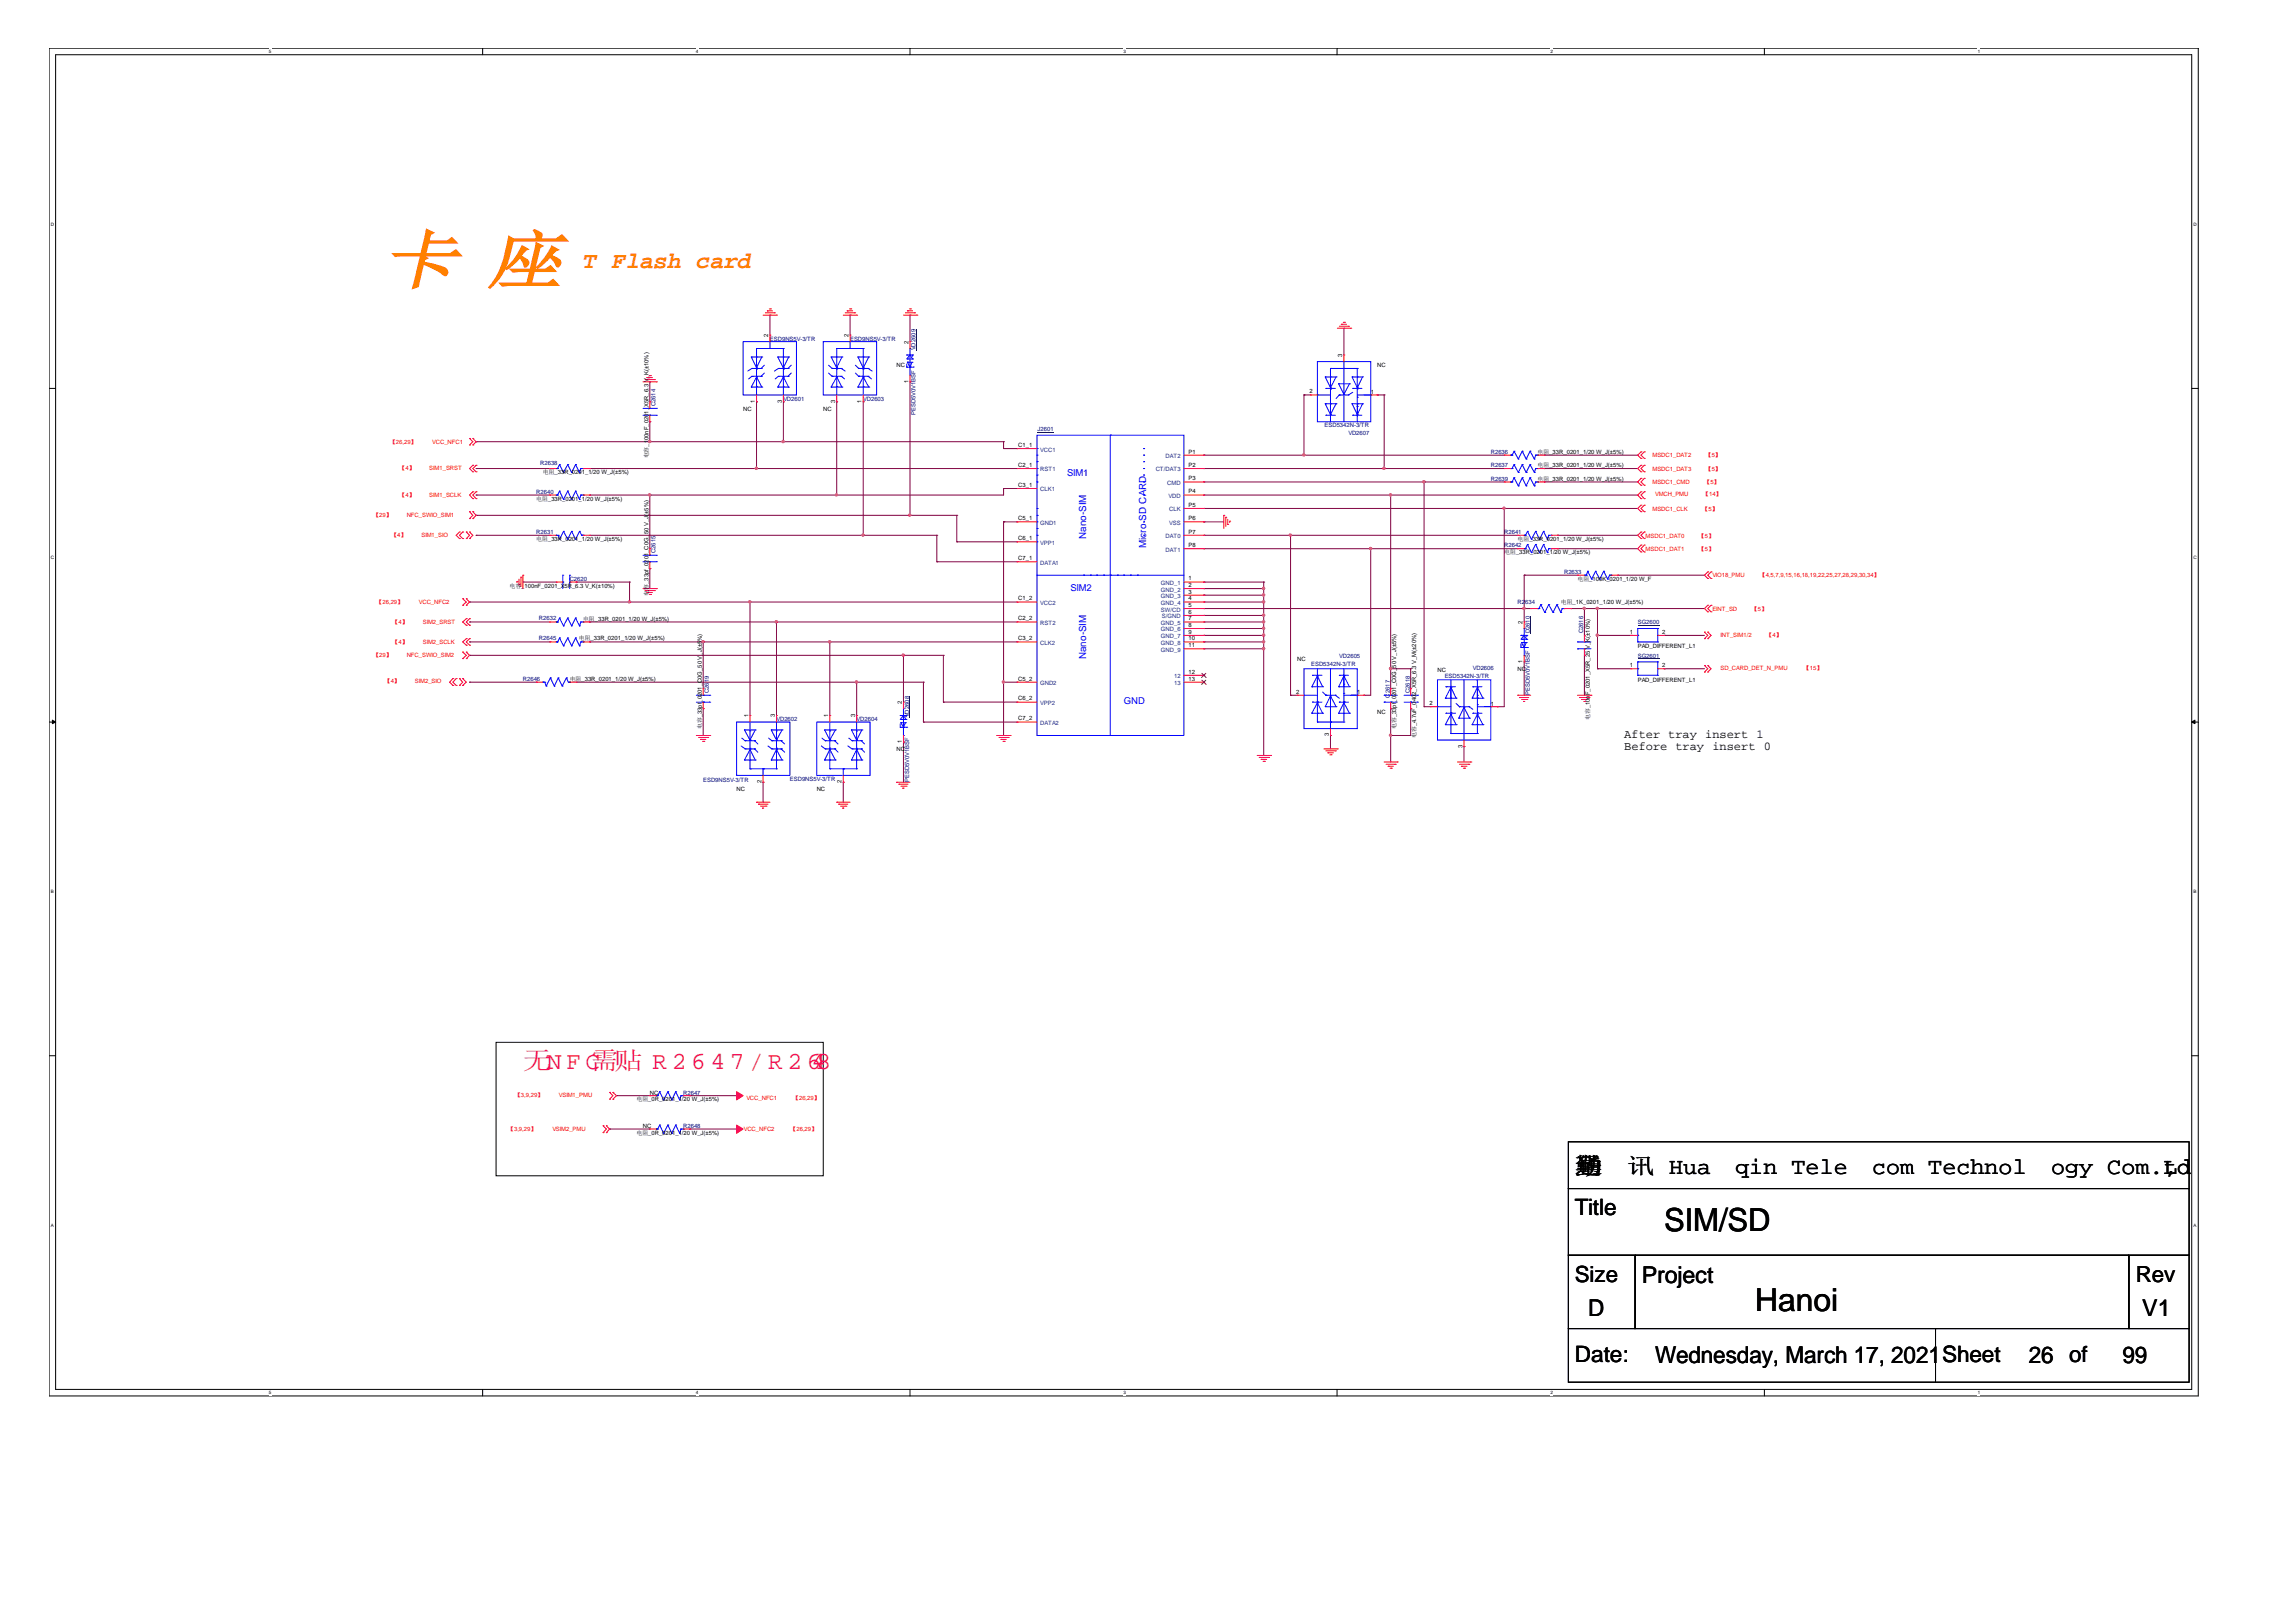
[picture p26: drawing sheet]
<svg xmlns="http://www.w3.org/2000/svg" width="297mm" height="210mm" viewBox="0 0 297 210" stroke-linecap="round" stroke-linejoin="round" font-family="sans-serif">
<defs><g id="words">
<text font-size="8.5" fill="#ff8000" x="49.5" y="36.5">卡 座</text>
<g font-size="4.1">
<text x="215.3" y="159.3">SIM/SD</text>
<text x="227.1" y="169.6">Hanoi</text>
</g>
<g font-size="3.2" fill="#ff0080">
<text x="67.6" y="138.3">无N F C需贴 R 2 6 4 7 / R 2</text>
<text x="104.4" y="138.3">648</text>
</g>
<text font-size="3" fill="#ff8000" x="75.4" y="34.7">T Flash card</text>
<g font-size="3">
<text x="203.8" y="151.9">华</text>
<text x="203.8" y="151.9">勤</text>
<text x="203.8" y="151.9">通</text>
<text x="210.5" y="151.9">讯 Hua</text>
<text x="224.5" y="151.9">qin Tele</text>
<text x="242.2" y="151.9">com Technol</text>
<text x="265.3" y="151.9">ogy Com.,</text>
<text x="265.3" y="151.9">ogy Com.L</text>
<text x="265.3" y="151.9">ogy Com.td</text>
<text x="279.9" y="151.9">,</text>
<text x="279.9" y="151.9">L</text>
<text x="279.9" y="151.9">td</text>
<text x="212.4" y="166">Project</text>
<text x="205.5" y="170.3">D</text>
<text x="277.2" y="170.3">V1</text>
<text x="214.1" y="176.4">Wednesday, March 17, 2021</text>
<text x="262.5" y="176.4">26 of</text>
<text x="274.6" y="176.4">99</text>
</g>
<g font-size="2.9">
<text x="203.8" y="157.3">Title</text>
<text x="203.8" y="165.9">Size</text>
<text x="276.3" y="165.9">Rev</text>
<text x="203.8" y="176.3">Date:</text>
<text x="251.2" y="176.3">Sheet</text>
</g>
<g font-size="1.6">
<text x="210.1" y="95.5">After tray insert 1</text>
<text x="210.1" y="97.1">Before tray insert 0</text>
</g>
<g font-size="1.3" fill="#00f">
<text x="140.5" y="69.8" transform="rotate(-90 140.5 69.8)">Nano-SIM</text>
<text x="148.3" y="70.9" transform="rotate(-90 148.3 70.9)">Micro SD CARD</text>
<text x="140.5" y="85.3" transform="rotate(-90 140.5 85.3)">Nano-SIM</text>
</g>
<g font-size="1.2" fill="#00f">
<text x="138" y="61.6">SIM1</text>
<text x="138.5" y="76.5">SIM2</text>
<text x="145.4" y="91.1">GND</text>
</g>
<g font-size=".8">
<text x="99.4" y="43.6" transform="rotate(-90 99.4 43.6)">2</text>
<text x="109.8" y="43.6" transform="rotate(-90 109.8 43.6)">2</text>
<text x="116" y="47.5">NC</text>
<text x="117.5" y="44.5" transform="rotate(-90 117.5 44.5)">2</text>
<text x="173.7" y="46.2" transform="rotate(-90 173.7 46.2)">3</text>
<text x="178.2" y="47.5">NC</text>
<text x="96.1" y="53.1">NC</text>
<text x="97.7" y="52.1" transform="rotate(-90 97.7 52.1)">1</text>
<text x="101.1" y="52.1" transform="rotate(-90 101.1 52.1)">3</text>
<text x="106.5" y="53.1">NC</text>
<text x="108" y="52.1" transform="rotate(-90 108 52.1)">3</text>
<text x="111.5" y="52.1" transform="rotate(-90 111.5 52.1)">1</text>
<text x="117.5" y="49.5" transform="rotate(-90 117.5 49.5)">1</text>
<text x="169.4" y="50.9">2</text>
<text x="177.3" y="51">1</text>
<text x="83.9" y="59.3" transform="rotate(-90 83.9 59.3)">电容_100nF_0201_X5R_6.3 V_K(±10%)</text>
<text x="131.7" y="57.8">C1_1</text>
<text x="153.8" y="58.7">P1</text>
<text x="198.9" y="58.8">电阻_33R_0201_1/20 W_J(±5%)</text>
<text x="69.4" y="64.8">电阻_33R_0201_1/20 W_J(±5%)</text>
<text x="70.2" y="61.4">电阻_33R_0201_1/20 W_J(±5%)</text>
<text x="131.7" y="63">C3_1</text>
<text x="131.7" y="60.4">C2_1</text>
<text x="153.8" y="60.4">P2</text>
<text x="153.8" y="62.2">P3</text>
<text x="153.8" y="63.9">P4</text>
<text x="153.8" y="65.6">P5</text>
<text x="198.9" y="60.5">电阻_33R_0201_1/20 W_J(±5%)</text>
<text x="198.9" y="62.2">电阻_33R_0201_1/20 W_J(±5%)</text>
<text x="69.4" y="70">电阻_33R_0201_1/20 W_J(±5%)</text>
<text x="83.9" y="66.5" transform="rotate(-90 83.9 66.5)">±5%)</text>
<text x="131.7" y="67.3">C5_1</text>
<text x="131.7" y="69.9">C6_1</text>
<text x="153.8" y="67.3">P6</text>
<text x="153.8" y="69.1">P7</text>
<text x="153.8" y="70.8">P8</text>
<text x="194.6" y="71.7">电阻_33R_0201_1/20 W_J(±5%)</text>
<text x="196.3" y="70">电阻_33R_0201_1/20 W_J(±5%)</text>
<text x="65.9" y="76">电容_100nF_0201_X5R_6.3 V_K(±10%)</text>
<text x="83.9" y="77.1" transform="rotate(-90 83.9 77.1)">电容_33pf_0201_C0G_50 V_J(</text>
<text x="131.7" y="72.5">C7_1</text>
<text x="131.7" y="77.7">C1_2</text>
<text x="153.8" y="75.1">1</text>
<text x="153.8" y="76">2</text>
<text x="153.8" y="76.8">3</text>
<text x="153.8" y="77.7">4</text>
<text x="204.1" y="75.2">电阻_100K_0201_1/20 W_F</text>
<text x="74.9" y="82.8">电阻_33R_0201_1/20 W_J(±5%)</text>
<text x="75.4" y="80.4">电阻_33R_0201_1/20 W_J(±5%)</text>
<text x="131.7" y="82.9">C3_2</text>
<text x="131.7" y="80.3">C2_2</text>
<text x="153.8" y="78.5">5</text>
<text x="153.8" y="79.4">6</text>
<text x="153.8" y="80.3">7</text>
<text x="153.8" y="81.1">8</text>
<text x="153.8" y="82">9</text>
<text x="153.8" y="82.9">10</text>
<text x="153.8" y="83.7">11</text>
<text x="197" y="80.7" transform="rotate(-90 197 80.7)">2</text>
<text x="201.9" y="78.2">电阻_1K_0201_1/20 W_J(±5%)</text>
<text x="210.9" y="82">1</text>
<text x="211.9" y="83.9">PAD_DIFFERENT_L1</text>
<text x="215.1" y="82">2</text>
<text x="73.7" y="88.1">电阻_33R_0201_1/20 W_J(±5%)</text>
<text x="131.7" y="88.1">C5_2</text>
<text x="153.8" y="87.2">12</text>
<text x="153.8" y="88.1">13</text>
<text x="167.7" y="89.8">2</text>
<text x="167.8" y="85.5">NC</text>
<text x="175.6" y="89.8">1</text>
<text x="186" y="87">NC</text>
<text x="196.3" y="86.8">NC</text>
<text x="197" y="85.8" transform="rotate(-90 197 85.8)">1</text>
<text x="210.9" y="86.3">1</text>
<text x="211.9" y="88.2">PAD_DIFFERENT_L1</text>
<text x="215.1" y="86.3">2</text>
<text x="90.8" y="94.4" transform="rotate(-90 90.8 94.4)">电容_33pf_0201_C0G_50 V_J(±5%)</text>
<text x="96.8" y="92.9" transform="rotate(-90 96.8 92.9)">1</text>
<text x="100.2" y="92.9" transform="rotate(-90 100.2 92.9)">3</text>
<text x="107.1" y="92.9" transform="rotate(-90 107.1 92.9)">1</text>
<text x="110.6" y="92.9" transform="rotate(-90 110.6 92.9)">3</text>
<text x="116.7" y="91.1" transform="rotate(-90 116.7 91.1)">2</text>
<text x="131.7" y="93.2">C7_2</text>
<text x="131.7" y="90.6">C6_2</text>
<text x="171.9" y="95.3" transform="rotate(-90 171.9 95.3)">3</text>
<text x="178.2" y="92.4">NC</text>
<text x="180.6" y="94.4" transform="rotate(-90 180.6 94.4)">电容_33pf_0201_C0G_50 V_J(±5%)</text>
<text x="183.2" y="95.5" transform="rotate(-90 183.2 95.5)">电容_4.7uF_0402_X5R_6.3 V_M(±20%)</text>
<text x="185" y="91.2">2</text>
<text x="192.9" y="91.3">1</text>
<text x="205.7" y="93.2" transform="rotate(-90 205.7 93.2)">电容_10nF_0201_X5R_25 V_K(±10%)</text>
<text x="98.5" y="101.4" transform="rotate(-90 98.5 101.4)">2</text>
<text x="108.9" y="101.4" transform="rotate(-90 108.9 101.4)">2</text>
<text x="116" y="97.2">NC</text>
<text x="116.7" y="96.2" transform="rotate(-90 116.7 96.2)">1</text>
<text x="189.2" y="96.8" transform="rotate(-90 189.2 96.8)">3</text>
<text x="95.3" y="102.4">NC</text>
<text x="105.7" y="102.4">NC</text>
<text x="82.3" y="142.5">电阻_0R_0201_1/20 W_J(±5%)</text>
<text x="84.1" y="141.7">NC</text>
<text x="82.3" y="146.8">电阻_0R_0201_1/20 W_J(±5%)</text>
<text x="83.2" y="146">NC</text>
</g>
<g font-size=".8" fill="#000080">
<text x="99.6" y="44.1">ESD9NS5V-3/TR</text>
<text x="110" y="44.1">ESD9NS5V-3/TR</text>
<text x="118.4" y="45.4" transform="rotate(-90 118.4 45.4)">VD2609</text>
<text x="84.8" y="52.6" transform="rotate(-90 84.8 52.6)">C2614</text>
<text x="101.3" y="51.8">VD2601</text>
<text x="111.7" y="51.8">VD2603</text>
<text x="118.4" y="53.7" transform="rotate(-90 118.4 53.7)">PESD5V0V1BSF</text>
<text x="134.2" y="55.8">J2601</text>
<text x="171.4" y="55.3">ESD5342N-3/TR</text>
<text x="174.5" y="56.3">VD2607</text>
<text x="192.9" y="58.8">R2636</text>
<text x="69.4" y="63.9">R2640</text>
<text x="69.9" y="60.1">R2638</text>
<text x="192.9" y="60.5">R2637</text>
<text x="192.9" y="62.2">R2639</text>
<text x="69.4" y="69.1">R2631</text>
<text x="84.8" y="71.6" transform="rotate(-90 84.8 71.6)">C2615</text>
<text x="194.6" y="70.8">R2642</text>
<text x="194.6" y="69.1">R2641</text>
<text x="73.7" y="75.2">C2620</text>
<text x="202.4" y="74.3">R2633</text>
<text x="69.7" y="82.8">R2645</text>
<text x="69.7" y="80.2">R2632</text>
<text x="196.3" y="78.2">R2634</text>
<text x="197.9" y="82" transform="rotate(-90 197.9 82)">D2610</text>
<text x="204.8" y="82" transform="rotate(-90 204.8 82)">C2616</text>
<text x="211.9" y="80.8">SG2600</text>
<text x="67.6" y="88.1">R2646</text>
<text x="91.7" y="89.7" transform="rotate(-90 91.7 89.7)">C2619</text>
<text x="169.6" y="86.2">ESD5342N-3/TR</text>
<text x="173.3" y="85.2">VD2605</text>
<text x="182.4" y="89.7" transform="rotate(-90 182.4 89.7)">C2618</text>
<text x="186.9" y="87.7">ESD5342N-3/TR</text>
<text x="190.5" y="86.7">VD2606</text>
<text x="197.9" y="90" transform="rotate(-90 197.9 90)">PESD5V0V1BSF</text>
<text x="211.9" y="85.1">SG2601</text>
<text x="100.5" y="93.3">VD2602</text>
<text x="110.8" y="93.3">VD2604</text>
<text x="117.6" y="92.9" transform="rotate(-90 117.6 92.9)">VD2608</text>
<text x="179.8" y="90.3" transform="rotate(-90 179.8 90.3)">C2617</text>
<text x="91" y="101.2">ESD9NS5V-3/TR</text>
<text x="102.2" y="101.1">ESD9NS5V-3/TR</text>
<text x="117.6" y="101.2" transform="rotate(-90 117.6 101.2)">PESD5V0V1BSF</text>
<text x="88.4" y="141.7">R2647</text>
<text x="88.4" y="146">R2648</text>
</g>
<g font-size=".8" fill="#f00">
<text x="50.5" y="57.5">【26,29】</text>
<text x="55.9" y="57.5">VCC_NFC1</text>
<text x="213.8" y="59.2">MSDC1_DAT2</text>
<text x="220.7" y="59.2">【5】</text>
<text x="51.7" y="64.3">【4】</text>
<text x="51.7" y="60.8">【4】</text>
<text x="55.5" y="64.3">SIM1_SCLK</text>
<text x="55.5" y="60.8">SIM1_SRST</text>
<text x="213.8" y="60.9">MSDC1_DAT3</text>
<text x="213.8" y="62.6">MSDC1_CMD</text>
<text x="214.1" y="64.2">VMCH_PMU</text>
<text x="220.3" y="64.2">【14】</text>
<text x="220.5" y="62.6">【5】</text>
<text x="220.7" y="60.9">【5】</text>
<text x="48.3" y="66.9">【29】</text>
<text x="50.6" y="69.5">【4】</text>
<text x="52.6" y="66.9">NFC_SWIO_SIM1</text>
<text x="54.5" y="69.5">SIM1_SIO</text>
<text x="212.9" y="69.6">MSDC1_DAT0</text>
<text x="212.9" y="71.3">MSDC1_DAT1</text>
<text x="213.8" y="66.1">MSDC1_CLK</text>
<text x="219.8" y="69.6">【5】</text>
<text x="219.8" y="71.3">【5】</text>
<text x="220.3" y="66.1">【5】</text>
<text x="221.5" y="74.7">VIO18_PMU</text>
<text x="227.7" y="74.7">【4,5,7,9,15,16,18,19,22,25,27,28,29,30,34】</text>
<text x="48.7" y="78.2">【26,29】</text>
<text x="50.8" y="80.7">【4】</text>
<text x="50.8" y="83.3">【4】</text>
<text x="54.2" y="78.2">VCC_NFC2</text>
<text x="54.7" y="80.7">SIM2_SRST</text>
<text x="54.7" y="83.3">SIM2_SCLK</text>
<text x="221.5" y="79.1">EINT_SD</text>
<text x="222.6" y="82.4">INT_SIM1/2</text>
<text x="226.7" y="79.1">【5】</text>
<text x="228.6" y="82.4">【4】</text>
<text x="48.3" y="85">【29】</text>
<text x="49.8" y="88.4">【4】</text>
<text x="52.6" y="85">NFC_SWIO_SIM2</text>
<text x="53.7" y="88.4">SIM2_SIO</text>
<text x="222.6" y="86.8">SD_CARD_DET_N_PMU</text>
<text x="233.4" y="86.8">【15】</text>
<text x="66.6" y="141.9">【3,9,29】</text>
<text x="72.3" y="141.9">VSIM1_PMU</text>
<text x="96.6" y="142.3">VCC_NFC1</text>
<text x="102.6" y="142.3">【26,29】</text>
<text x="65.7" y="146.4">【3,9,29】</text>
<text x="71.5" y="146.4">VSIM2_PMU</text>
<text x="96.2" y="146.4">VCC_NFC2</text>
<text x="102.3" y="146.4">【26,29】</text>
</g>
<g font-size=".8" fill="#004080">
<text x="134.6" y="58.4">VCC1</text>
<text x="150.8" y="59.3">DAT2</text>
<text x="134.6" y="61">RST1</text>
<text x="134.6" y="63.6">CLK1</text>
<text x="149.5" y="61">CT/DAT3</text>
<text x="151" y="62.8">CMD</text>
<text x="151.2" y="64.4">VDD</text>
<text x="134.6" y="67.9">GND1</text>
<text x="134.6" y="70.5">VPP1</text>
<text x="150.8" y="69.7">DAT0</text>
<text x="150.8" y="71.4">DAT1</text>
<text x="151.3" y="66.2">CLK</text>
<text x="151.3" y="67.9">VSS</text>
<text x="134.6" y="73.1">DATA1</text>
<text x="150.2" y="75.7">GND_1</text>
<text x="150.2" y="76.6">GND_2</text>
<text x="150.2" y="77.4">GND_3</text>
<text x="134.6" y="78.3">VCC2</text>
<text x="134.6" y="80.9">RST2</text>
<text x="134.6" y="83.5">CLK2</text>
<text x="150.2" y="78.3">GND_4</text>
<text x="150.2" y="79.1">SW/CD</text>
<text x="150.2" y="80.9">GND_5</text>
<text x="150.2" y="81.7">GND_6</text>
<text x="150.2" y="82.6">GND_7</text>
<text x="150.2" y="83.5">GND_8</text>
<text x="150.3" y="80">S/GND</text>
<text x="134.6" y="88.7">GND2</text>
<text x="150.2" y="84.3">GND_9</text>
<text x="151.9" y="87.8">12</text>
<text x="151.9" y="88.7">13</text>
<text x="134.6" y="91.2">VPP2</text>
<text x="134.6" y="93.8">DATA2</text>
</g>
<g font-size=".6">
<text x="34.8" y="6.9">5</text>
<text x="90" y="6.9">4</text>
<text x="145.3" y="6.9">3</text>
<text x="200.6" y="6.9">2</text>
<text x="255.9" y="6.9">1</text>
<text x="6.6" y="29.2">D</text>
<text x="283.8" y="29.2">D</text>
<text x="6.6" y="72.4">C</text>
<text x="283.8" y="72.4">C</text>
<text x="6.6" y="115.6">B</text>
<text x="283.8" y="115.6">B</text>
<text x="6.6" y="158.8">A</text>
<text x="283.8" y="158.8">A</text>
<text x="34.8" y="180.4">5</text>
<text x="90" y="180.4">4</text>
<text x="145.3" y="180.4">3</text>
<text x="200.6" y="180.4">2</text>
<text x="255.9" y="180.4">1</text>
</g>
</g></defs>
<path d="M6.3 6.2h278.1v174.4l-278 .1zM7.2 7.1h276.3v172.7h-276.3z" fill="none" stroke="#000" stroke-width=".13"/>
<g fill="#fff">
<path d="M34.8 6.3h.3v.7h-.3z"/>
<path d="M34.8 179.9h.3v.7h-.3z"/>
</g>
<path d="M62.4 6.2v.9M62.4 179.8v.9" fill="none" stroke="#000" stroke-width=".13"/>
<g fill="#fff">
<path d="M90 6.3h.3v.7h-.3z"/>
<path d="M90 179.9h.3v.7h-.3z"/>
</g>
<path d="M117.7 6.2v.9M117.7 179.8v.9" fill="none" stroke="#000" stroke-width=".13"/>
<g fill="#fff">
<path d="M145.3 6.3h.3v.7h-.3z"/>
<path d="M145.3 179.9h.3v.7h-.3z"/>
</g>
<path d="M173 6.2v.9M173 179.8v.9" fill="none" stroke="#000" stroke-width=".13"/>
<g fill="#fff">
<path d="M200.6 6.3h.3v.7h-.3z"/>
<path d="M200.6 179.9h.3v.7h-.3z"/>
</g>
<path d="M228.3 6.2v.9M228.3 179.8v.9" fill="none" stroke="#000" stroke-width=".13"/>
<g fill="#fff">
<path d="M255.9 6.3h.3v.7h-.3z"/>
<path d="M255.9 179.9h.3v.7h-.3z"/>
<path d="M6.6 28.7h.3v.7h-.3z"/>
<path d="M283.8 28.7h.3v.7h-.3z"/>
<path d="M6.6 71.9h.3v.6h-.3z"/>
<path d="M283.8 71.9h.3v.6h-.3z"/>
</g>
<path d="M6.4 50.3h.8M283.6 50.3h.8" fill="none" stroke="#000" stroke-width=".13"/>
<g fill="#fff">
<path d="M6.6 115h.3v.7h-.3z"/>
<path d="M283.8 115h.3v.7h-.3z"/>
</g>
<path d="M6.4 93.4h.8M283.6 93.4h.8" fill="none" stroke="#000" stroke-width=".13"/>
<g fill="#000" stroke="#000" stroke-width=".13">
<path d="M6.8 93.2l.4 .2-.4 .3z" fill-rule="evenodd"/>
<path d="M283.5 93.4l.5-.2v.5z" fill-rule="evenodd"/>
</g>
<g fill="#fff">
<path d="M6.6 158.2h.3v.7h-.3z"/>
<path d="M283.8 158.2h.3v.7h-.3z"/>
</g>
<path d="M6.4 136.6h.8M64.2 134.9h42.3v17.3h-42.3zM283.6 136.6h.8M202.9 153.8h80.3v8.6h-80.3zM202.9 147.8h80.3v6h-80.3zM202.9 162.4h8.6v9.5h-8.6zM202.9 171.9h47.5v7h-47.5zM211.5 162.4h63.9v9.5h-63.9zM250.4 171.9h32.8v7h-32.8zM275.4 162.4h7.8v9.5h-7.8z" fill="none" stroke="#000" stroke-width=".13"/>
<g fill="none" stroke="#800040" stroke-width=".13">
<path d="M61.6 57.2h.1M61.6 57.2h68.2M84.1 49.4h.1M84.1 54.6h.1M84.1 57.2h.1M84.1 49.4v2.6M84.1 54.6v2.6M97.9 52h.1M97.9 52v8.6M99.6 40.8h.1M99.6 40.8v2.6M101.3 52h.1"/>
<path d="M101.3 57.2h.1M101.3 52v5.2M108.2 52h.1M108.2 52v12.1M110 40.8h.1M110 40.8v2.6M111.7 52h.1M111.7 52v17.3M117.7 40.8h.1M117.7 49.4h.1M117.7 40.8v3.4M117.7 49.4v17.3"/>
<path d="M129.8 57.2h.1M129.8 57.2v.9h1.8M131.6 58.1h.1M155.7 58.9h.1M155.7 58.9h38.9M168.7 51.1h.1M168.7 58.9h.1M168.7 51.1v7.8M168.7 51.1h.8M173.9 42.5h.1M173.9 42.5v3.4M178.2 51.1h.1"/>
<path d="M178.2 51.1h.9M179.1 51.1h.1M179.1 51.1v9.5M199.8 58.9h12.1M199.8 58.9h.1M60.7 77.9h.1M60.7 77.9h70.9M61.6 60.6h.1M61.6 64.1h.1M61.6 66.7h.1M61.6 69.3h.1M61.6 60.6h9.5"/>
<path d="M61.6 64.1h9.5M61.6 69.3h9.5M61.6 66.7h62.2M67.6 75.3h.1M67.6 75.3h4.4M74.5 75.3h6.9M74.5 75.3h.1M76.3 60.6h.1M76.3 64.1h.1M76.3 69.3h44.9M76.3 60.6h55.3M81.4 77.9h.1"/>
<path d="M81.4 75.3h.1M81.4 75.3v2.6M84.1 64.1h.1M84.1 73.6h.1M84.1 64.1v6.9M84.1 73.6v2.6M97 77.9h.1M97 77.9v14.7M97.9 60.6h.1M108.2 64.1h.1M111.7 69.3h.1M117.7 66.7h.1"/>
<path d="M121.2 69.3h.1M121.2 72.7h.1M121.2 69.3v3.4M121.2 72.7h10.4M123.8 70.1h7.8M123.8 66.7h.1M123.8 70.1h.1M123.8 66.7v3.4M129.8 67.5h1.8M129.8 67.5h.1M129.8 63.2h.1M129.8 63.2v.9h-53.5"/>
<path d="M129.8 67.5v27.7M129.8 63.2h1.8M131.6 63.2h.1M155.7 67.5h2.6M155.7 62.4h38.9M155.7 60.6h38.9M155.7 64.1h56.2M155.7 75.3h7.8M155.7 76.2h7.8M155.7 77h7.8M155.7 77.9h7.8M155.7 79.6h7.8"/>
<path d="M155.7 60.6h.1M155.7 62.4h.1M155.7 64.1h.1M155.7 65.8h.1M155.7 67.5h.1M155.7 69.3h.1M155.7 71h.1M155.7 78.8h.1M155.7 75.3h.1M155.7 76.2h.1M155.7 77h.1M155.7 77.9h.1"/>
<path d="M155.7 79.6h.1M155.7 65.8h56.2M155.7 78.8h42.3M155.7 71h40.6M155.7 69.3h40.6M163.5 75.3h.1M163.5 76.2h.1M163.5 77h.1M163.5 77.9h.1M163.5 79.6h.1M163.5 75.3v22.5M167 69.3h.1"/>
<path d="M167 69.3v20.7M177.3 71h.1M177.3 71v19h-.9M179.1 60.6h.1M179.9 64.1h.1M179.9 64.1v25M184.2 62.4h.1M184.2 62.4v29.1M194.6 65.8h.1M194.6 65.8v25.7h-.9M197.2 74.4h6.9M197.2 74.4h.1"/>
<path d="M197.2 78.8h.1M197.2 74.4v6.1M199.8 60.6h12.1M199.8 62.4h12.1M199.8 60.6h.1M199.8 62.4h.1M201.5 69.3h.1M201.5 71h.1M201.5 69.3h10.4M201.5 71h10.4M203.2 78.8h17.3M203.2 78.8h.1"/>
<path d="M205 78.8h.1M205 78.8v3.4M206.7 78.8h.1M206.7 78.8v7.7M209.3 74.4h.1M209.3 74.4h11.2M60.7 88.3h8.7M60.7 80.5h.1M60.7 83.1h.1M60.7 84.8h.1M60.7 88.3h.1M60.7 84.8h61.3"/>
<path d="M60.8 80.5h10.3M60.8 83.1h10.3M74.5 88.3h45M76.3 80.5h.1M76.3 83.1h.1M76.3 83.1h55.3M76.3 80.5h55.3M91 83.1h.1M91 91.7h.1M91 83.1v6M91 91.7v3.5M100.5 80.5h.1"/>
<path d="M100.5 80.5v12.1M107.4 83.1h.1M107.4 83.1v9.5M110.8 88.3h.1M110.8 88.3v4.3M116.9 96h.1M116.9 84.8h.1M116.9 84.8v6.1M116.9 96v5.2M119.5 93.4h12.1M119.5 88.3h.1M119.5 93.4h.1"/>
<path d="M119.5 88.3v5.1M122 90.9h9.6M122 84.8h.1M122 90.9h.1M122 84.8v6.1M129.8 88.3h1.8M129.8 88.3h.1M155.7 82.2h7.8M155.7 80.5h7.8M155.7 81.3h7.8M155.7 83.1h7.8M155.7 84h7.8"/>
<path d="M155.7 80.5h.1M155.7 81.3h.1M155.7 82.2h.1M155.7 83.1h.1M155.7 84h.1M163.5 80.5h.1M163.5 81.3h.1M163.5 82.2h.1M163.5 83.1h.1M163.5 84h.1M167 90h.1M167 90h.8"/>
<path d="M172.1 95.2h.1M172.1 95.2v1.7M176.4 90h.1M179.9 86.5h.1M179.9 91.7h.1M179.9 95.2h.1M179.9 91.7v6.9M179.9 86.5h2.6M182.5 86.5h.1M182.5 91.7h.1M182.5 86.5v2.6M182.5 91.7v3.5h-2.6"/>
<path d="M184.2 91.5h.1M184.2 91.5h.9M189.4 96.6h.1M189.4 96.6v2M193.7 91.5h.1M197.2 85.7h.1M197.2 85.7v4.3M205 84.8h.1M205 84.8v5.2M206.7 82.2h4.3M206.7 86.5h4.3M206.7 82.2h.1"/>
<path d="M206.7 86.5h.1M215.3 82.2h.1M215.3 86.5h.1M215.3 82.2h5.2M215.3 86.5h5.2M98.7 101.2h.1M98.7 101.2v2.6M109.1 101.2h.1M109.1 101.2v2.6M78.9 146.1h.1M78.9 146.1h5.2M79.8 141.8h.1"/>
<path d="M79.8 141.8h4.3M89.2 141.8h6.1M89.2 146.1h6.1M89.2 141.8h.1M89.2 146.1h.1"/>
</g>
<g fill="#f0f" stroke="#f0f" stroke-width=".13">
<path d="M168.6 58.8h.2v.2h-.2z" fill-rule="evenodd"/>
<path d="M178.9 60.5h.2v.2h-.2z" fill-rule="evenodd"/>
<path d="M184.1 62.2h.2v.2h-.2z" fill-rule="evenodd"/>
<path d="M179.8 63.9h.2v.2h-.2z" fill-rule="evenodd"/>
<path d="M194.5 65.7h.2v.2h-.2z" fill-rule="evenodd"/>
<path d="M166.8 69.1h.2v.2h-.2z" fill-rule="evenodd"/>
<path d="M177.2 70.9h.2v.2h-.2z" fill-rule="evenodd"/>
<path d="M163.4 76h.2v.2h-.2z" fill-rule="evenodd"/>
<path d="M204.8 78.6h.3v.2h-.3z" fill-rule="evenodd"/>
<path d="M206.5 78.6h.2v.2h-.2z" fill-rule="evenodd"/>
<path d="M206.5 82.1h.2v.2h-.2z" fill-rule="evenodd"/>
<path d="M179.8 86.4h.2v.2h-.2z" fill-rule="evenodd"/>
<path d="M179.8 95h.2v.3h-.2z" fill-rule="evenodd"/>
<path d="M197.1 78.6h.2v.2h-.2z" fill-rule="evenodd"/>
<path d="M163.4 77.8h.2v.2h-.2z" fill-rule="evenodd"/>
<path d="M163.4 76.9h.2v.2h-.2z" fill-rule="evenodd"/>
<path d="M163.4 79.5h.2v.2h-.2z" fill-rule="evenodd"/>
<path d="M163.4 81.2h.2v.2h-.2z" fill-rule="evenodd"/>
<path d="M163.4 80.4h.2v.2h-.2z" fill-rule="evenodd"/>
<path d="M163.4 82.1h.2v.2h-.2z" fill-rule="evenodd"/>
<path d="M163.4 82.9h.2v.2h-.2z" fill-rule="evenodd"/>
<path d="M163.4 83.8h.2v.2h-.2z" fill-rule="evenodd"/>
<path d="M129.7 88.1h.2v.3h-.2z" fill-rule="evenodd"/>
<path d="M81.3 77.8h.2v.2h-.2z" fill-rule="evenodd"/>
<path d="M100.3 80.4h.2v.2h-.2z" fill-rule="evenodd"/>
<path d="M90.8 82.9h.2v.2h-.2z" fill-rule="evenodd"/>
<path d="M107.2 82.9h.2v.2h-.2z" fill-rule="evenodd"/>
<path d="M116.7 84.7h.3v.2h-.3z" fill-rule="evenodd"/>
<path d="M110.7 88.1h.2v.3h-.2z" fill-rule="evenodd"/>
<path d="M96.9 77.8h.2v.2h-.2z" fill-rule="evenodd"/>
<path d="M117.6 66.6h.2v.2h-.2z" fill-rule="evenodd"/>
<path d="M83.9 57h.2v.2h-.2z" fill-rule="evenodd"/>
<path d="M101.2 57h.2v.2h-.2z" fill-rule="evenodd"/>
<path d="M97.7 60.5h.2v.2h-.2z" fill-rule="evenodd"/>
<path d="M83.9 63.9h.2v.2h-.2z" fill-rule="evenodd"/>
<path d="M108.1 63.9h.2v.2h-.2z" fill-rule="evenodd"/>
<path d="M111.5 69.1h.2v.2h-.2z" fill-rule="evenodd"/>
<path d="M168.6 58.8h.2v.2h-.2z" fill-rule="evenodd"/>
<path d="M178.9 60.5h.2v.2h-.2z" fill-rule="evenodd"/>
<path d="M184.1 62.2h.2v.2h-.2z" fill-rule="evenodd"/>
<path d="M179.8 63.9h.2v.2h-.2z" fill-rule="evenodd"/>
<path d="M194.5 65.7h.2v.2h-.2z" fill-rule="evenodd"/>
<path d="M166.8 69.1h.2v.2h-.2z" fill-rule="evenodd"/>
<path d="M177.2 70.9h.2v.2h-.2z" fill-rule="evenodd"/>
<path d="M163.4 76h.2v.2h-.2z" fill-rule="evenodd"/>
<path d="M204.8 78.6h.3v.2h-.3z" fill-rule="evenodd"/>
<path d="M206.5 78.6h.2v.2h-.2z" fill-rule="evenodd"/>
<path d="M206.5 82.1h.2v.2h-.2z" fill-rule="evenodd"/>
<path d="M179.8 86.4h.2v.2h-.2z" fill-rule="evenodd"/>
<path d="M179.8 95h.2v.3h-.2z" fill-rule="evenodd"/>
<path d="M197.1 78.6h.2v.2h-.2z" fill-rule="evenodd"/>
<path d="M163.4 77.8h.2v.2h-.2z" fill-rule="evenodd"/>
<path d="M163.4 76.9h.2v.2h-.2z" fill-rule="evenodd"/>
<path d="M163.4 79.5h.2v.2h-.2z" fill-rule="evenodd"/>
<path d="M163.4 81.2h.2v.2h-.2z" fill-rule="evenodd"/>
<path d="M163.4 80.4h.2v.2h-.2z" fill-rule="evenodd"/>
<path d="M163.4 82.1h.2v.2h-.2z" fill-rule="evenodd"/>
<path d="M163.4 82.9h.2v.2h-.2z" fill-rule="evenodd"/>
<path d="M163.4 83.8h.2v.2h-.2z" fill-rule="evenodd"/>
<path d="M129.7 88.1h.2v.3h-.2z" fill-rule="evenodd"/>
<path d="M81.3 77.8h.2v.2h-.2z" fill-rule="evenodd"/>
<path d="M100.3 80.4h.2v.2h-.2z" fill-rule="evenodd"/>
<path d="M90.8 82.9h.2v.2h-.2z" fill-rule="evenodd"/>
<path d="M107.2 82.9h.2v.2h-.2z" fill-rule="evenodd"/>
<path d="M116.7 84.7h.3v.2h-.3z" fill-rule="evenodd"/>
<path d="M110.7 88.1h.2v.3h-.2z" fill-rule="evenodd"/>
<path d="M96.9 77.8h.2v.2h-.2z" fill-rule="evenodd"/>
<path d="M117.6 66.6h.2v.2h-.2z" fill-rule="evenodd"/>
<path d="M83.9 57h.2v.2h-.2z" fill-rule="evenodd"/>
<path d="M101.2 57h.2v.2h-.2z" fill-rule="evenodd"/>
<path d="M97.7 60.5h.2v.2h-.2z" fill-rule="evenodd"/>
<path d="M83.9 63.9h.2v.2h-.2z" fill-rule="evenodd"/>
<path d="M108.1 63.9h.2v.2h-.2z" fill-rule="evenodd"/>
<path d="M111.5 69.1h.2v.2h-.2z" fill-rule="evenodd"/>
</g>
<g fill="none" stroke="#f00" stroke-width=".13">
<path d="M99.5 40h.2M99.7 40h.1M109.9 40h.2M110.1 40h.1M117.6 40h.2M117.8 40h.1M60.7 57.6h.1M60.7 56.7h.1M60.8 56.7l.4 .5-.4 .4M61.2 56.7h.1M61.2 57.6h.1M61.2 56.7l.4 .5-.4 .4"/>
<path d="M83.2 49.4h1.7M83.4 49.1h1.3M83.7 48.9h.7M83.7 48.9h.1M84 48.6h.2M84.1 54.6h.1M84.1 52h.1M84.1 52v.8M84.1 53.7v.9M84.2 48.6h.1M84.7 49.1h.1M84.9 49.4h.1"/>
<path d="M97.9 52h.1M97.9 51.1v.9M98.7 40.8h1.8M99 40.5h1.2M99.3 40.2h.1M99.3 40.2h.6M99.6 43.4h.1M99.6 43.4v.8M100.2 40.5h.1M100.5 40.8h.1M101.3 52h.1M101.3 51.1v.9"/>
<path d="M108.2 52h.1M108.2 51.1v.9M109.1 40.8h1.7M109.3 40.5h1.3M109.6 40.2h.1M109.6 40.2h.7M110 43.4h.1M110 43.4v.8M110.6 40.5h.1M110.8 40.8h.1M111.7 52h.1M111.7 51.1v.9"/>
<path d="M116.9 40.8h1.7M117.1 40.5h1.2M117.4 40.2h.7M117.4 40.2h.1M117.7 44.2h.1M117.7 49.4h.1M117.7 44.2v.9M117.7 48.5v.9M118.3 40.5h.1M118.6 40.8h.1M131.6 58.1h.1M131.6 58.1h2.6"/>
<path d="M153.2 58.9h2.5M155.7 58.9h.1M169.5 51.1h.9M169.5 51.1h.1M173 42.5h1.8M173.3 42.2h1.2M173.5 42h.7M173.5 42h.1M173.8 41.7h.1M173.9 45.9h.1M173.9 45.9v.9M173.9 41.7h.1"/>
<path d="M174.5 42.2h.1M174.8 42.5h.1M177.3 51.1h.9M178.2 51.1h.1M194.6 58.9h.1M194.6 58.9h.9M198.9 58.9h.9M199.8 58.9h.1M212.3 58.5l-.4 .4 .4 .4M212.3 58.5h.1M212.3 59.3h.1M212.7 58.5l-.4 .4 .4 .4"/>
<path d="M212.7 59.3h.1M212.7 58.5h.1M59.4 68.9l-.4 .4 .4 .4M59.4 68.8h.1M59.4 69.7h.1M59.9 68.9l-.5 .4 .5 .4M59.9 78.3h.1M59.9 77.5h.1M59.9 69.7h.1M59.9 68.8h.1M59.9 77.5l.4 .4-.4 .4M60.3 77.5h.1"/>
<path d="M60.3 78.3h.1M60.3 69.7h.1M60.3 68.8h.1M60.3 77.5l.4 .4-.4 .4M60.3 68.9l.4 .4-.4 .4M60.7 66.2h.1M60.7 67.1h.1M60.7 69.7h.1M60.7 68.8h.1M60.8 66.2l.4 .5-.4 .4M60.8 68.9l.4 .4-.4 .4M61.2 63.6l-.5 .5 .5 .4"/>
<path d="M61.2 60.2l-.5 .4 .5 .5M61.2 67.1h.1M61.2 66.2h.1M61.2 63.6h.1M61.2 64.5h.1M61.2 60.2h.1M61.2 61.1h.1M61.2 66.2l.4 .5-.4 .4M61.6 63.6l-.4 .5 .4 .4M61.6 60.2l-.4 .4 .4 .5M61.6 63.6h.1M61.6 64.5h.1"/>
<path d="M61.6 60.2h.1M61.6 61.1h.1M66.9 75.2h.1M66.9 75.2v.2M67.1 75.7h.1M67.1 74.9v.8M67.4 74.7h.1M67.4 74.7v1.2M67.6 74.4h.1M67.6 74.4v1.8M71.1 60.6h.1M71.1 64.1h.1"/>
<path d="M71.1 69.3h.1M71.1 60.6h.9M71.1 64.1h.9M71.1 69.3h.9M72 75.3h.1M72 75.3h.8M73.7 75.3h.8M74.5 75.3h.1M75.4 60.6h.9M75.4 64.1h.9M75.4 69.3h.9M76.3 60.6h.1"/>
<path d="M76.3 64.1h.1M76.3 69.3h.1M83.2 76.2h1.7M83.4 76.4h1.3M83.7 76.7h.7M83.7 76.7h.1M84 76.9h.2M84.1 73.6h.1M84.1 71h.1M84.1 71v.9M84.1 72.7v.9M84.2 76.9h.1"/>
<path d="M84.7 76.4h.1M84.9 76.2h.1M131.6 60.6h.1M131.6 63.2h.1M131.6 67.5h.1M131.6 70.1h.1M131.6 77.9h.1M131.6 72.7h.1M131.6 60.6h2.6M131.6 63.2h2.6M131.6 67.5h2.6M131.6 70.1h2.6"/>
<path d="M131.6 77.9h2.6M131.6 72.7h2.6M153.2 76.2h2.5M153.2 78.8h2.5M153.2 71h2.5M153.2 60.6h2.5M153.2 67.5h2.5M153.2 77.9h2.5M153.2 62.4h2.5M153.2 64.1h2.5M153.2 65.8h2.5M153.2 69.3h2.5"/>
<path d="M153.2 75.3h2.5M153.2 77h2.5M153.2 79.6h2.5M155.7 60.6h.1M155.7 62.4h.1M155.7 64.1h.1M155.7 65.8h.1M155.7 67.5h.1M155.7 69.3h.1M155.7 71h.1M155.7 75.3h.1M155.7 76.2h.1"/>
<path d="M155.7 77h.1M155.7 77.9h.1M155.7 78.8h.1M155.7 79.6h.1M158.3 66.7h.1M158.3 66.7v1.7M158.6 66.9h.1M158.6 66.9v1.2M158.8 67.9h.1M158.8 67.2v.7M159.1 67.5h.1M159.1 67.5v.1"/>
<path d="M194.6 60.6h.1M194.6 62.4h.1M194.6 60.6h.9M194.6 62.4h.9M196.3 71h.1M196.3 69.3h.1M196.3 71h.9M196.3 69.3h.9M198 78.8h.1M198 78.8h.9M198.9 60.6h.9M198.9 62.4h.9"/>
<path d="M199.8 60.6h.1M199.8 62.4h.1M200.7 71h.8M200.7 69.3h.8M201.5 71h.1M201.5 69.3h.1M202.4 78.8h.8M203.2 78.8h.1M204.1 74.4h.9M204.1 74.4h.1M208.4 74.4h.9M209.3 74.4h.1"/>
<path d="M212.3 60.2l-.4 .4 .4 .5M212.3 61.9l-.4 .5 .4 .4M212.3 63.6l-.4 .5 .4 .4M212.3 65.4l-.4 .4 .4 .4M212.3 68.9l-.4 .4 .4 .4M212.3 70.5l-.4 .5 .4 .4M212.3 60.2h.1M212.3 61.1h.1M212.3 61.9h.1M212.3 62.8h.1M212.3 63.6h.1M212.3 64.5h.1"/>
<path d="M212.3 65.4h.1M212.3 66.2h.1M212.3 68.8h.1M212.3 69.7h.1M212.3 70.5h.1M212.3 71.4h.1M212.7 60.2l-.4 .4 .4 .5M212.7 61.9l-.4 .5 .4 .4M212.7 63.6l-.4 .5 .4 .4M212.7 65.4l-.4 .4 .4 .4M212.7 68.9l-.4 .4 .4 .4M212.7 70.5l-.4 .5 .4 .4"/>
<path d="M212.7 61.1h.1M212.7 60.2h.1M212.7 62.8h.1M212.7 61.9h.1M212.7 64.5h.1M212.7 63.6h.1M212.7 66.2h.1M212.7 65.4h.1M212.7 69.7h.1M212.7 68.8h.1M212.7 71.4h.1M212.7 70.5h.1"/>
<path d="M220.9 74l-.4 .4 .4 .5M220.9 78.3l-.4 .5 .4 .4M220.9 74h.1M220.9 74.9h.1M220.9 78.3h.1M220.9 79.2h.1M221.4 74l-.5 .4 .5 .5M221.4 78.3l-.5 .5 .5 .4M221.4 74.9h.1M221.4 74h.1M221.4 79.2h.1M221.4 78.3h.1"/>
<path d="M58.6 87.8l-.4 .5 .4 .4M58.6 87.8h.1M58.6 88.7h.1M59 87.8l-.4 .5 .4 .4M59 88.7h.1M59 87.8h.1M59.4 88.7h.1M59.4 87.8h.1M59.4 87.8l.5 .5-.5 .4M59.9 84.4h.1M59.9 85.2h.1M59.9 88.7h.1"/>
<path d="M59.9 87.8h.1M59.9 84.4l.4 .4-.4 .4M59.9 87.8l.4 .5-.4 .4M60.3 80.1l-.4 .4 .4 .4M60.3 82.7l-.4 .4 .4 .4M60.3 85.2h.1M60.3 84.4h.1M60.3 80.1h.1M60.3 80.9h.1M60.3 82.6h.1M60.3 83.5h.1M60.3 84.4l.4 .4-.4 .4"/>
<path d="M60.7 80.1l-.4 .4 .4 .4M60.7 82.7l-.4 .4 .4 .4M60.7 80.1h.1M60.7 80.9h.1M60.7 82.6h.1M60.7 83.5h.1M69.4 88.3h.1M69.4 88.3h.8M71.1 83.1h.1M71.1 80.5h.1M71.1 83.1h.9M71.1 80.5h.9"/>
<path d="M73.7 88.3h.8M74.5 88.3h.1M75.4 83.1h.9M75.4 80.5h.9M76.3 83.1h.1M76.3 80.5h.1M90.1 95.2h1.7M90.4 95.4h1.2M90.6 95.7h.7M90.6 95.7h.1M90.9 95.9h.2M91 91.7h.1"/>
<path d="M91 89.1h.1M91 89.1v.9M91 90.9v.8M91.1 95.9h.1M91.6 95.4h.1M91.8 95.2h.1M97 92.6h.1M97 92.6v.8M100.5 92.6h.1M100.5 92.6v.8M107.4 92.6h.1M107.4 92.6v.8"/>
<path d="M110.8 92.6h.1M110.8 92.6v.8M116.9 90.9h.1M116.9 96h.1M116.9 90.9v.8M116.9 95.2v.8M128.9 95.2h1.8M129.2 95.4h1.2M129.5 95.7h.1M129.5 95.7h.7M129.8 95.9h.1M129.9 95.9h.1"/>
<path d="M130.4 95.4h.1M130.7 95.2h.1M131.6 80.5h.1M131.6 83.1h.1M131.6 88.3h.1M131.6 90.9h.1M131.6 93.4h.1M131.6 83.1h2.6M131.6 88.3h2.6M131.6 80.5h2.6M131.6 90.9h2.6M131.6 93.4h2.6"/>
<path d="M153.2 83.1h2.5M153.2 88.3h2.5M153.2 80.5h2.5M153.2 81.3h2.5M153.2 82.2h2.5M153.2 87.4h2.5M153.2 84h2.5M155.7 80.5h.1M155.7 81.3h.1M155.7 82.2h.1M155.7 83.1h.1M155.7 87.4h.1"/>
<path d="M155.7 88.3h.1M155.7 84h.1M162.6 97.8h1.8M162.9 98h1.2M163.2 98.3h.7M163.2 98.3h.1M163.4 98.5h.2M163.6 98.5h.1M164.1 98h.1M164.4 97.8h.1M167.8 90h.1M167.8 90h.9"/>
<path d="M171.3 96.9h1.7M171.5 97.2h1.3M171.8 97.4h.1M171.8 97.4h.7M172 97.7h.2M172.1 95.2h.1M172.1 94.3v.9M172.2 97.7h.1M172.8 97.2h.1M173 96.9h.1M175.6 90h.8M176.4 90h.1"/>
<path d="M179.1 98.6h1.7M179.3 98.9h1.2M179.6 99.2h.7M179.6 99.2h.1M179.8 99.4h.2M179.9 89.1h.1M179.9 91.7h.1M179.9 89.1v.9M179.9 90.9v.8M180 99.4h.1M180.5 98.9h.1M180.8 98.6h.1"/>
<path d="M182.5 91.7h.1M182.5 89.1h.1M182.5 89.1v.9M182.5 90.9v.8M185.1 91.5h.9M185.1 91.5h.1M188.6 98.6h1.7M188.8 98.9h1.2M189.1 99.2h.1M189.1 99.2h.7M189.3 99.4h.2M189.4 96.6h.1"/>
<path d="M189.4 95.8v.8M189.5 99.4h.1M190 98.9h.1M190.3 98.6h.1M192.9 91.5h.8M193.7 91.5h.1M196.3 90h.1M196.3 90h1.7M196.6 90.3h1.2M196.6 90.3h.1M196.8 90.5h.7M197.1 90.8h.1"/>
<path d="M197.1 90.8h.2M197.2 80.5h.1M197.2 85.7h.1M197.2 80.5v.8M197.2 84.8v.9M197.5 90.5h.1M204.1 90h1.7M204.3 90.3h1.3M204.6 90.5h.7M204.6 90.5h.1M204.9 90.8h.2M205 82.2h.1"/>
<path d="M205 84.8h.1M205 82.2v.9M205 84v.8M205.1 90.8h.1M205.6 90.3h.1M205.8 90h.1M211 82.2h.9M211 86.5h.9M211 82.2h.1M211 86.5h.1M214.5 82.2h.8M214.5 86.5h.8"/>
<path d="M215.3 82.2h.1M215.3 86.5h.1M220.5 82.6h.1M220.5 81.8h.1M220.5 87h.1M220.5 86.1h.1M220.5 81.8l.4 .4-.4 .4M220.5 86.1l.4 .4-.4 .5M220.9 82.6h.1M220.9 81.8h.1M220.9 87h.1M220.9 86.1h.1"/>
<path d="M220.9 81.8l.5 .4-.5 .4M220.9 86.1l.5 .4-.5 .5M97.9 103.8h1.7M97.9 103.8h.1M98.1 104.1h.1M98.1 104.1h1.3M98.4 104.3h.7M98.6 104.6h.2M98.6 104.6h.1M98.7 101.2h.1M98.7 100.3v.9M99.1 104.3h.1"/>
<path d="M108.2 103.8h.1M108.2 103.8h1.8M108.5 104.1h.1M108.5 104.1h1.2M108.8 104.3h.6M109 104.6h.1M109 104.6h.2M109.1 101.2h.1M109.1 100.3v.9M109.4 104.3h.1M116 101.2h.1M116 101.2h1.7"/>
<path d="M116.3 101.5h1.2M116.3 101.5h.1M116.5 101.7h.7M116.8 102h.1M116.8 102h.2M117.2 101.7h.1M78 146.6h.1M78 145.7h.1M78 145.7l.4 .4-.4 .5M78.4 145.7h.1M78.4 146.6h.1M78.4 145.7l.5 .4-.5 .5"/>
<path d="M78.9 141.4h.1M78.9 142.3h.1M78.9 141.4l.4 .4-.4 .5M79.3 142.3h.1M79.3 141.4h.1M79.3 141.4l.5 .4-.5 .5M84.1 146.1h.1M84.1 141.8h.1M84.1 146.1h.8M84.1 141.8h.8M88.4 146.1h.8M88.4 141.8h.8"/>
<path d="M89.2 146.1h.1M89.2 141.8h.1"/>
</g>
<g fill="#f00" stroke="#f00" stroke-width=".13">
<path d="M95.3 141.3l.8 .5-.8 .5z" fill-rule="evenodd"/>
<path d="M95.3 145.6l.8 .5-.8 .6z" fill-rule="evenodd"/>
</g>
<g fill="none" stroke="#00f" stroke-width=".13">
<path d="M83.2 53.7h1.7M83.2 52.8h1.7M84.1 53.7h.1M84.1 52.8h.1M84.9 53.7h.1M84.9 52.8h.1M96.1 44.2h6.9v6.9h-6.9zM97.2 50.1h1.4M97.2 46.2h1.4M97.2 50.1h.1M97.2 46.2h.1M97.2 46.2l.7 1.4"/>
<path d="M97.3 48.7l-.4 .3M97.3 48.7h.1M97.3 47.7h.1M97.3 48.7h1.2M97.3 47.7h1.2M97.3 47.7l-.6 .3M97.9 48.8l-.7 1.3M97.9 47.8h.1M97.9 48.8h.1M97.9 47.6h.1M97.9 45.1h.1M97.9 46.2h.1"/>
<path d="M97.9 50h.1M97.9 45.1v6M97.9 48.8l.7 1.3M97.9 45.1h3.4M98.5 48.7h.1M98.5 47.7h.1M98.6 50.1h.1M98.6 46.2h.1M98.6 46.2l-.7 1.4M98.9 48.3l-.4 .4M98.9 47.3l-.4 .4M99.6 45.1h.1"/>
<path d="M99.6 44.2v.9M100.6 50.1h.1M100.6 46.2h.1M100.6 46.2l.7 1.4M100.6 50.1h1.4M100.6 46.2h1.4M100.7 48.7l-.4 .3M100.7 47.7l-.5 .3M100.7 48.7h.1M100.7 47.7h.1M100.7 48.7h1.2M100.7 47.7h1.2"/>
<path d="M101.3 48.8l-.7 1.3M101.3 45.1h.1M101.3 50h.1M101.3 47.8h.1M101.3 48.8h.1M101.3 47.6h.1M101.3 46.2h.1M101.3 45.1v6M101.3 48.8l.7 1.3M101.9 48.7h.1M101.9 47.7h.1M102 46.2l-.7 1.4"/>
<path d="M102 50.1h.1M102 46.2h.1M102.4 48.3l-.5 .4M102.4 47.3l-.5 .4M106.5 44.2h6.9v6.9h-6.9zM107.2 48.3l.5 .4M107.2 47.3l.5 .4M107.5 50.1h.1M107.5 46.2h.1M107.5 50.1h1.4M107.5 46.2h1.4M107.5 46.2l.7 1.4"/>
<path d="M107.7 48.7h1.1M107.7 47.7h1.1M107.7 48.7h.1M107.7 47.7h.1M108.2 45.1h.1M108.2 50h.1M108.2 47.8h.1M108.2 48.8h.1M108.2 47.6h.1M108.2 46.2h.1M108.2 45.1h3.5M108.2 45.1v6"/>
<path d="M108.2 48.8l-.7 1.3M108.2 48.8l.7 1.3M108.8 48.7h.1M108.8 47.7h.1M108.8 47.7l.5 .3M108.8 48.7l.5 .3M108.9 50.1h.1M108.9 46.2h.1M108.9 46.2l-.7 1.4M110 45.1h.1M110 44.2v.9M110.7 48.3l.4 .4"/>
<path d="M110.7 47.3l.4 .4M111 46.2l.7 1.4M111 50.1h.1M111 46.2h.1M111 50.1h1.4M111 46.2h1.4M111.1 48.7h1.2M111.1 47.7h1.2M111.1 48.7h.1M111.1 47.7h.1M111.7 47.8h.1M111.7 48.8h.1"/>
<path d="M111.7 47.6h.1M111.7 45.1h.1M111.7 46.2h.1M111.7 50h.1M111.7 45.1v6M111.7 48.8l-.7 1.3M111.7 48.8l.7 1.3M112.3 48.7h.1M112.3 47.7h.1M112.3 47.7l.5 .3M112.3 48.7l.4 .3M112.4 50.1h.1"/>
<path d="M112.4 46.2h.1M112.4 46.2l-.7 1.4M117.3 47.5h.1M117.3 45.9h.1M117.3 47.1v.4M117.3 47.5h.8M117.3 45.9h.8M117.4 46.5h.7M117.4 46.9h.6M117.4 46.9h.1M117.4 46.5h.1M117.4 46.9l.3 .6"/>
<path d="M117.7 45.9l-.4 .6M117.7 45.1h.1M117.7 48.5h.1M117.7 47.5h.1M117.7 45.9h.1M117.7 45.1v3.4M117.7 45.9l.4 .6M118 46.9l-.3 .6M118 46.9h.1M118.1 46.5h.1M118.1 45.9h.1M118.1 45.9v.2"/>
<path d="M118.2 47.5h.1M134.2 59.7h.1M134.2 58.9h.1M134.2 58.1h.1M134.2 56.3h19v38.9h-19zM143.6 56.3h.1M143.6 56.3v38.9M148 59.7h.1M148 58.9h.1M148 58.1h.1M170.4 46.8h6.9v7.8h-6.9zM170.4 51.1h.1"/>
<path d="M170.4 51.1h1.7M171.4 48.8h.1M171.4 52.3h.1M171.4 48.8h1.4M171.4 52.3h1.4M171.5 48.8l.6 1.4M171.5 52.3l.6 1.4M171.5 50.3h.1M171.5 53.7h.1M171.5 53.7h1.3M171.5 50.3h1.3M172.1 47.7h.1"/>
<path d="M172.1 50.3h.1M172.1 50.2h.1M172.1 48.8h.1M172.1 53.7h.1M172.1 52.3h.1M172.1 47.7v6.9M172.1 47.7h3.5M172.8 48.8h.1M172.8 52.3h.1M172.8 48.8l-.7 1.4M172.8 52.3l-.7 1.4M173.2 49.7l.7 1.3"/>
<path d="M173.2 49.7h.1M173.2 49.7h1.4M173.3 51.1l-.5 .5M173.3 51.1h1.2M173.3 51.1h.1M173.9 47.7h.1M173.9 51h.1M173.9 46.8v7.8M174.5 51.1h.1M174.6 49.7h.1M174.6 49.7l-.7 1.3M174.9 48.8h.1"/>
<path d="M174.9 52.3h.1M174.9 48.8h1.4M174.9 52.3h1.4M174.9 48.8l.7 1.4M174.9 52.3l.7 1.4M175 50.3h.1M175 53.7h.1M175 50.8l-.5 .3M175 53.7h1.2M175 50.3h1.2M175.6 50.3h.1M175.6 51.4h.1"/>
<path d="M175.6 50.2h.1M175.6 47.7h.1M175.6 48.8h.1M175.6 52.6h.1M175.6 52.3h.1M175.6 53.7h.1M175.6 47.7v6.9M175.6 51.1h1.7M176.3 48.8h.1M176.3 52.3h.1M176.3 48.8l-.7 1.4M176.3 52.3l-.7 1.4"/>
<path d="M177.3 51.1h.1M195.5 58.9h.1M195.6 58.9h.1M195.9 58.4l.5 1M195.9 58.4h.1M195.9 58.4l-.3 .5M196.4 59.4h.1M196.9 58.4h.1M196.9 58.4l-.5 1M196.9 58.4l.5 1M197.4 59.4h.1M198 58.4l.5 1"/>
<path d="M198 58.4h.1M198 58.4l-.6 1M198.5 59.4h.1M198.7 58.9h.1M198.7 58.9l-.2 .5M198.7 58.9h.2M198.9 58.9h.1M72 60.6h.1M72 64.1h.1M72 69.3h.1M72 69.3h.2M72.1 60.6h.1"/>
<path d="M72.1 64.1h.1M72.2 69.3h.1M72.2 69.3l.2 .5M72.4 60.1h.1M72.4 63.6h.1M72.4 80h.1M72.4 69.8h.1M72.4 60.1l-.3 .5M72.4 63.6l-.3 .5M72.4 80l-.3 .5M72.4 60.1l.5 1M72.4 63.6l.5 1"/>
<path d="M72.4 80l.5 1M72.8 74.4h.1M72.8 75.3h.1M72.8 74.4v1.8M72.9 68.8l-.5 1M72.9 61.1h.1M72.9 64.6h.1M72.9 68.8h.1M72.9 68.8l.5 1M73.4 60.1h.1M73.4 63.6h.1M73.4 80h.1"/>
<path d="M73.4 69.8h.1M73.4 60.1l-.5 1M73.4 63.6l-.5 1M73.4 80l-.5 1M73.4 60.1l.6 1M73.4 63.6l.6 1M73.4 80l.6 1M73.7 75.3h.1M73.7 74.4h.1M73.7 74.4v1.8M74 68.8l-.6 1M74 61.1h.1"/>
<path d="M74 64.6h.1M74 68.8h.1M74 68.8l.5 1M74.5 60.1h.1M74.5 63.6h.1M74.5 80h.1M74.5 69.8h.1M74.5 60.1l-.5 1M74.5 63.6l-.5 1M74.5 80l-.5 1M74.5 60.1l.5 1M74.5 63.6l.5 1"/>
<path d="M74.5 80l.5 1M75 68.8l-.5 1M75 61.1h.1M75 64.6h.1M75 68.8h.1M75 68.8l.3 .5M75.1 60.6h.3M75.1 64.1h.3M75.1 60.6h.1M75.1 64.1h.1M75.1 60.6l-.1 .5M75.1 64.1l-.1 .5"/>
<path d="M75.3 69.3h.1M75.4 60.6h.1M75.4 64.1h.1M75.4 69.3h.1M83.2 72.7h1.7M83.2 71.9h1.7M84.1 72.7h.1M84.1 71.9h.1M84.9 72.7h.1M84.9 71.9h.1M134.2 69.3h.1M134.2 68.4h.1"/>
<path d="M134.2 67.5h.1M134.2 66.7h.1M134.2 65.8h.1M134.2 70.1h.1M134.2 62.4h.1M134.2 61.5h.1M134.2 60.6h.1M134.2 74.4h.1M134.2 74.4h19M140.2 74.4h.1M141.1 74.4h.1M141.9 74.4h.1"/>
<path d="M142.8 74.4h.1M143.6 74.4h.1M144.5 74.4h.1M145.4 74.4h.1M146.2 74.4h.1M147.1 74.4h.1M148 69.3h.1M148 67.5h.1M148 64.1h.1M148 63.2h.1M148 62.4h.1M148 61.5h.1"/>
<path d="M148 60.6h.1M195.5 60.6h.1M195.5 62.4h.1M195.6 60.6h.1M195.6 62.4h.1M195.9 60.1l.5 1M195.9 61.8l.5 1.1M195.9 60.1h.1M195.9 61.8h.1M195.9 60.1l-.3 .5M195.9 61.8l-.3 .6M196.4 61.1h.1"/>
<path d="M196.4 62.9h.1M196.9 60.1h.1M196.9 61.8h.1M196.9 60.1l-.5 1M196.9 61.8l-.5 1.1M196.9 60.1l.5 1M196.9 61.8l.5 1.1M197.2 71h.2M197.2 69.3h.2M197.2 71h.1M197.2 69.3h.1M197.4 71h.1"/>
<path d="M197.4 69.3h.1M197.4 61.1h.1M197.4 62.9h.1M197.6 70.5h.1M197.6 68.8h.1M197.6 70.5l-.2 .5M197.6 68.8l-.2 .5M197.6 70.5l.5 1M197.6 68.8l.5 1M198 60.1l.5 1M198 61.8l.5 1.1M198 60.1h.1"/>
<path d="M198 61.8h.1M198 60.1l-.6 1M198 61.8l-.6 1.1M198.1 71.5h.1M198.1 69.8h.1M198.5 61.1h.1M198.5 62.9h.1M198.7 70.5h.1M198.7 68.8h.1M198.7 60.6h.1M198.7 62.4h.1M198.7 70.5l-.6 1"/>
<path d="M198.7 68.8l-.6 1M198.7 60.6l-.2 .5M198.7 62.4l-.2 .5M198.7 70.5l.5 1M198.7 68.8l.5 1M198.7 60.6h.2M198.7 62.4h.2M198.9 78.8h.2M198.9 78.8h.1M198.9 60.6h.1M198.9 62.4h.1M199.1 78.8h.1"/>
<path d="M199.2 71.5h.1M199.2 69.8h.1M199.3 78.2h.1M199.3 78.2l-.2 .6M199.3 78.2l.6 1.1M199.7 70.5h.1M199.7 68.8h.1M199.7 70.5l-.5 1M199.7 68.8l-.5 1M199.7 70.5l.5 1M199.7 68.8l.5 1M199.9 79.3h.1"/>
<path d="M200.2 71.5h.1M200.2 69.8h.1M200.4 71h.3M200.4 69.3h.3M200.4 78.2l.5 1.1M200.4 78.2h.1M200.4 71h.1M200.4 69.3h.1M200.4 78.2l-.5 1.1M200.4 71l-.2 .5M200.4 69.3l-.2 .5M200.7 71h.1"/>
<path d="M200.7 69.3h.1M200.9 79.3h.1M201.4 78.2h.1M201.4 78.2l-.5 1.1M201.4 78.2l.5 1.1M201.9 79.3h.1M202.1 78.8h.3M202.1 78.8h.1M202.1 78.8l-.2 .5M202.4 78.8h.1M205 74.4h.1M205 74.4h.2"/>
<path d="M205.2 74.4h.1M205.4 73.9h.1M205.4 73.9l.5 1M205.4 73.9l-.2 .5M205.9 74.9h.1M206.4 73.9l-.5 1M206.4 73.9h.1M206.4 73.9l.6 1M207 74.9h.1M207.5 73.9l-.5 1M207.5 73.9h.1M207.5 73.9l.5 1"/>
<path d="M208 74.9h.1M208.2 74.4l-.2 .5M208.2 74.4h.1M208.2 74.4h.2M208.4 74.4h.1M70.2 88.3h.1M70.2 88.3h.3M70.5 88.3h.1M70.5 88.3l.2 .5M70.7 88.8h.1M71.2 87.7h.1M71.2 87.7l.5 1.1"/>
<path d="M71.2 87.7l-.5 1.1M71.7 88.8h.1M72 83.1h.1M72 80.5h.1M72.1 83.1h.1M72.1 80.5h.1M72.2 87.7l-.5 1.1M72.2 87.7h.1M72.2 87.7l.5 1.1M72.4 82.6h.1M72.4 82.6l-.3 .5M72.4 82.6l.5 1"/>
<path d="M72.7 88.8h.1M72.9 83.6h.1M72.9 81h.1M73.3 87.7h.1M73.3 87.7l.2 .6M73.3 87.7l-.6 1.1M73.4 82.6h.1M73.4 82.6l-.5 1M73.4 82.6l.6 1M73.5 88.3h.1M73.5 88.3h.2M73.7 88.3h.1"/>
<path d="M74 83.6h.1M74 81h.1M74.5 82.6h.1M74.5 82.6l-.5 1M74.5 82.6l.5 1M75 83.6h.1M75 81h.1M75.1 83.1h.3M75.1 80.5h.3M75.1 83.1h.1M75.1 80.5h.1M75.1 83.1l-.1 .5"/>
<path d="M75.1 80.5l-.1 .5M75.4 83.1h.1M75.4 80.5h.1M90.1 90.9h1.7M90.1 90h1.7M91 90.9h.1M91 90h.1M91.8 90.9h.1M91.8 90h.1M95.3 93.4h6.9v6.9h-6.9zM95.9 96.5l.5 .4M96 95.5l.4 .4"/>
<path d="M96.3 94.5h1.4M96.3 98.4h1.4M96.3 94.5h.1M96.3 98.4h.1M96.3 94.5l.7 1.3M96.4 95.9h.1M96.4 96.9h.1M96.4 95.9h1.2M96.4 96.9h1.2M97 97l-.7 1.4M97 96.8h.1M97 95.8h.1"/>
<path d="M97 97h.1M97 99.5h.1M97 98.4h.1M97 94.6h.1M97 99.5h3.5M97 93.4v6.1M97 97l.7 1.4M97.6 95.9h.1M97.6 96.9h.1M97.6 95.9l.4 .4M97.6 96.9l.4 .4M97.7 94.5h.1"/>
<path d="M97.7 98.4h.1M97.7 94.5l-.7 1.3M98.7 99.5h.1M98.7 99.5v.8M99.4 96.5l.5 .4M99.4 95.5l.5 .4M99.8 94.5h1.4M99.8 98.4h1.4M99.8 94.5h.1M99.8 98.4h.1M99.8 94.5l.7 1.3M99.9 95.9h.1"/>
<path d="M99.9 96.9h.1M99.9 95.9h1.1M99.9 96.9h1.1M100.5 97l-.7 1.4M100.5 99.5h.1M100.5 94.6h.1M100.5 96.8h.1M100.5 95.8h.1M100.5 97h.1M100.5 98.4h.1M100.5 93.4v6.1M100.5 97l.7 1.4"/>
<path d="M101 95.9h.1M101 96.9h.1M101 95.9l.5 .4M101 96.9l.5 .4M101.2 94.5h.1M101.2 98.4h.1M101.2 94.5l-.7 1.3M105.7 93.4h6.9v6.9h-6.9zM106.3 96.5l.5 .4M106.3 95.5l.5 .4M106.7 94.5h1.4M106.7 98.4h1.4"/>
<path d="M106.7 94.5h.1M106.7 98.4h.1M106.7 94.5l.7 1.3M106.8 95.9h.1M106.8 96.9h.1M106.8 95.9h1.2M106.8 96.9h1.2M107.4 97l-.7 1.4M107.4 96.8h.1M107.4 95.8h.1M107.4 97h.1M107.4 99.5h.1"/>
<path d="M107.4 98.4h.1M107.4 94.6h.1M107.4 93.4v6.1M107.4 97l.7 1.4M107.4 99.5h3.4M108 95.9h.1M108 96.9h.1M108 95.9l.4 .4M108 96.9l.4 .4M108.1 94.5h.1M108.1 98.4h.1M108.1 94.5l-.7 1.3"/>
<path d="M109.1 99.5h.1M109.1 99.5v.8M109.7 96.5l.5 .4M109.8 95.5l.4 .4M110.2 94.5h1.3M110.2 98.4h1.3M110.2 94.5h.1M110.2 98.4h.1M110.2 94.5l.6 1.3M110.2 95.9h.1M110.2 96.9h.1M110.2 95.9h1.2"/>
<path d="M110.2 96.9h1.2M110.8 97l-.6 1.4M110.8 99.5h.1M110.8 94.6h.1M110.8 96.8h.1M110.8 95.8h.1M110.8 97h.1M110.8 98.4h.1M110.8 93.4v6.1M110.8 97l.7 1.4M111.4 95.9h.1M111.4 96.9h.1"/>
<path d="M111.4 95.9l.4 .4M111.4 96.9l.4 .4M111.5 94.5h.1M111.5 98.4h.1M111.5 94.5l-.7 1.3M116.5 94.1h.1M116.5 92.6h.1M116.5 93.7v.4M116.5 94.1h.8M116.5 92.6h.7M116.5 93.5h.1M116.5 93.1h.1"/>
<path d="M116.5 93.5l.4 .6M116.5 93.1h.7M116.5 93.5h.6M116.9 92.6l-.4 .5M116.9 91.7h.1M116.9 95.2h.1M116.9 94.1h.1M116.9 92.6h.1M116.9 91.7v3.5M116.9 92.6l.3 .5M117.1 93.5l-.2 .6M117.1 93.5h.1"/>
<path d="M117.2 93.1h.1M117.2 92.6h.1M117.2 92.6v.2M117.3 94.1h.1M168.7 90h1.7M168.7 86.5h6.9v7.8h-6.9zM168.7 90h.1M169.7 92.3h.1M169.7 88.9h.1M169.7 92.3h1.4M169.7 88.9h1.4M169.8 90.9h1.2"/>
<path d="M169.8 87.4h1.2M169.8 90.9h.1M169.8 87.4h.1M170.4 93.4h.1M170.4 90.8h.1M170.4 90.9h.1M170.4 92.3h.1M170.4 87.5h.1M170.4 88.9h.1M170.4 86.5v6.9M170.4 90.9l-.7 1.4M170.4 93.4h3.5"/>
<path d="M170.4 87.5l-.7 1.4M170.4 90.9l.7 1.4M170.4 87.5l.7 1.4M171.1 92.3h.1M171.1 88.9h.1M171.1 89.5l.4 .5M171.4 91.5h.1M171.4 91.5h1.4M171.5 90h.1M171.5 90h1.3M172.1 90.1l.7 1.4M172.1 93.4h.1"/>
<path d="M172.1 90.1h.1M172.1 86.5v7.8M172.1 90.1l-.6 1.4M172.8 90h.1M172.8 90l.5 .4M172.8 91.5h.1M173.2 92.3h.1M173.2 88.9h.1M173.2 92.3h1.4M173.2 88.9h1.4M173.3 90.9h1.2M173.3 87.4h1.2"/>
<path d="M173.3 90.9h.1M173.3 87.4h.1M173.9 90.8h.1M173.9 89.7h.1M173.9 90.9h.1M173.9 93.4h.1M173.9 92.3h.1M173.9 88.5h.1M173.9 88.9h.1M173.9 87.5h.1M173.9 86.5v6.9M173.9 90.9l-.7 1.4"/>
<path d="M173.9 90h1.7M173.9 87.5l-.7 1.4M173.9 90.9l.7 1.4M173.9 87.5l.7 1.4M174.6 92.3h.1M174.6 88.9h.1M175.6 90h.1M179.1 90h.1M179.1 90.9h.1M179.1 90.9h1.7M179.1 90h1.7M179.9 90h.1"/>
<path d="M179.9 90.9h.1M181.7 90.9h1.7M181.7 90h1.7M182.5 90.9h.1M182.5 90h.1M183.4 90.9h.1M183.4 90h.1M186 88h6.9v7.8h-6.9zM186 91.5h.1M186 91.5h1.7M187 93.8h.1M187 90.4h.1"/>
<path d="M187 93.8h1.4M187 90.4h1.4M187.1 92.3h1.2M187.1 88.9h1.2M187.1 92.3h.1M187.1 88.9h.1M187.7 92.4l.7 1.4M187.7 89l.7 1.4M187.7 94.9h.1M187.7 92.2h.1M187.7 92.4h.1M187.7 93.8h.1"/>
<path d="M187.7 89h.1M187.7 90.4h.1M187.7 88v6.9M187.7 92.4l-.7 1.4M187.7 94.9h3.4M187.7 89l-.7 1.4M188.4 93.8h.1M188.4 90.4h.1M188.4 91l.4 .5M188.7 92.9h.1M188.7 92.9h1.4M188.8 91.5h1.2"/>
<path d="M188.8 91.5h.1M189.4 91.5l.7 1.4M189.4 94.9h.1M189.4 91.5h.1M189.4 88v7.8M189.4 91.5l-.7 1.4M190 91.5h.1M190 91.5l.5 .3M190.1 92.9h.1M190.5 93.8h.1M190.5 90.4h.1M190.5 93.8h1.4"/>
<path d="M190.5 90.4h1.4M190.5 92.3h1.2M190.5 88.9h1.2M190.5 92.3h.1M190.5 88.9h.1M191.1 92.2h.1M191.1 91.2h.1M191.1 92.4h.1M191.1 94.9h.1M191.1 93.8h.1M191.1 90h.1M191.1 90.4h.1"/>
<path d="M191.1 89h.1M191.1 91.5h1.8M191.1 88v6.9M191.1 92.4l-.6 1.4M191.1 89l-.6 1.4M191.1 92.4l.8 1.4M191.1 89l.8 1.4M191.9 93.8h.1M191.9 90.4h.1M192.9 91.5h.1M196.8 82.2h.7M196.8 83.8h.1"/>
<path d="M196.8 82.2h.1M196.8 83.3v.5M196.8 83.8h.8M196.8 82.7h.7M196.8 83.2h.6M196.8 83.2h.1M196.8 82.7h.1M196.8 83.2l.4 .6M197.2 82.2l-.4 .5M197.2 81.3h.1M197.2 84.8h.1M197.2 83.8h.1"/>
<path d="M197.2 82.2h.1M197.2 81.3v3.5M197.2 82.2l.3 .5M197.4 83.2h.1M197.4 83.2l-.2 .6M197.5 82.7h.1M197.5 82.2h.1M197.5 82.2v.2M197.6 83.8h.1M204.1 83.1h1.7M204.1 84h1.7M204.1 83.1h.1"/>
<path d="M204.1 84h.1M205 83.1h.1M205 84h.1M211.9 82.2h.1M211.9 83.1h.1M211.9 81.3h.1M211.9 86.5h.1M211.9 87.4h.1M211.9 85.7h.1M211.9 81.3v1.8M211.9 85.7v1.7M211.9 81.3h2.6"/>
<path d="M211.9 85.7h2.6M211.9 87.4h2.6M211.9 83.1h2.6M214.5 82.2h.1M214.5 81.3h.1M214.5 83.1h.1M214.5 86.5h.1M214.5 85.7h.1M214.5 87.4h.1M214.5 81.3v1.8M214.5 85.7v1.7M84.9 146.1h.2"/>
<path d="M84.9 141.8h.2M84.9 146.1h.1M84.9 141.8h.1M85.1 146.1h.1M85.1 141.8h.1M85.3 145.6h.1M85.3 141.3h.1M85.3 145.6l-.2 .5M85.3 141.3l-.2 .5M85.3 141.3l.6 1M85.3 145.6l.6 1.1M85.9 146.7h.1"/>
<path d="M85.9 142.3h.1M86.4 145.6h.1M86.4 141.3h.1M86.4 145.6l-.5 1.1M86.4 141.3l-.5 1M86.4 145.6l.5 1.1M86.4 141.3l.5 1M86.9 146.7h.1M86.9 142.3h.1M87.4 145.6h.1M87.4 141.3h.1M87.4 145.6l-.5 1.1"/>
<path d="M87.4 141.3l-.5 1M87.4 145.6l.5 1.1M87.4 141.3l.5 1M87.9 146.7h.1M87.9 142.3h.1M88.1 146.1h.3M88.1 141.8h.3M88.1 146.1h.1M88.1 141.8h.1M88.1 146.1l-.2 .6M88.1 141.8l-.2 .5M88.4 146.1h.1"/>
<path d="M88.4 141.8h.1"/>
</g>
<path d="M118.6 42.6v2.8M134.2 55.9h2.1M198 79.7v2.3M117.7 90.1v2.8M211.9 80.9h2.8M211.9 85.2h2.8" fill="none" stroke="#000080" stroke-width=".13"/>
<path d="M155.5 87.1l.5 .6M155.5 88l.5 .6M156 87.1l-.6 .6M156 88l-.6 .6" fill="none" stroke="#804000" stroke-width=".13"/>
<use href="#words"/>
</svg>
